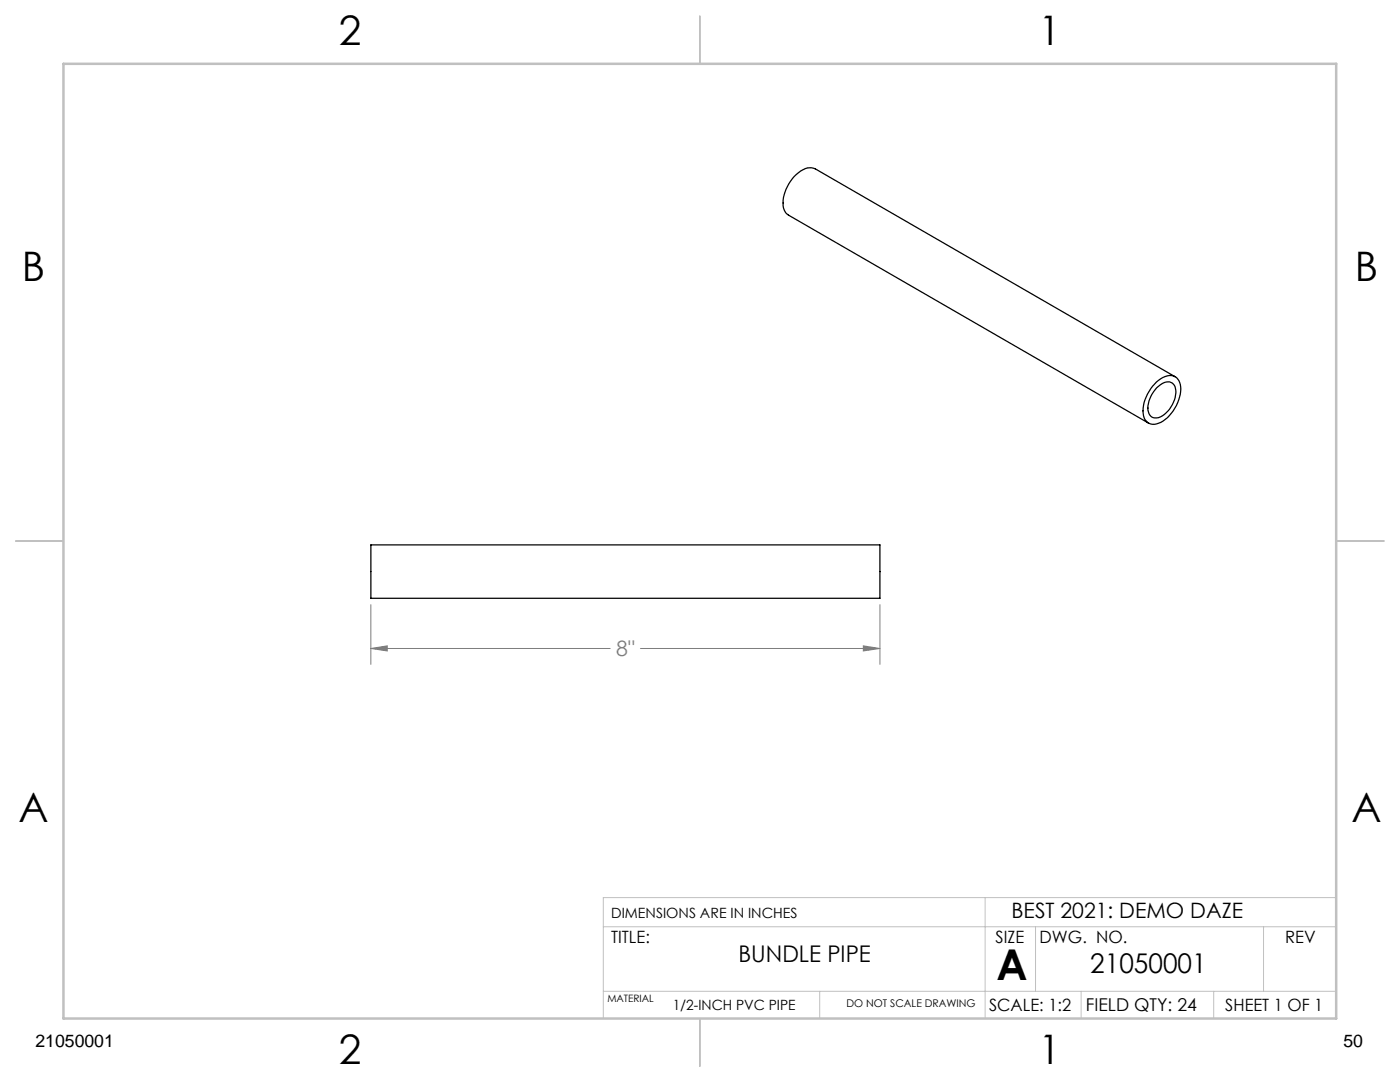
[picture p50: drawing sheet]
<svg xmlns="http://www.w3.org/2000/svg" width="279mm" height="216mm" viewBox="0 0 279 216" stroke-linecap="round" stroke-linejoin="round" font-family="sans-serif">
<defs><g id="words">
<text font-size="8.5" x="198.9" y="195.5">A</text>
<g font-size="8.1">
<text x="67.6" y="8.9">2</text>
<text x="207.3" y="8.9">1</text>
<text x="4.4" y="56.2">B</text>
<text x="270.4" y="56.2">B</text>
<text x="3.7" y="164.1">A</text>
<text x="269.7" y="164.1">A</text>
<text x="67.6" y="212.4">2</text>
<text x="207.3" y="212.4">1</text>
</g>
<text font-size="5.4" x="217.6" y="194.1">21050001</text>
<text font-size="4.6" x="147.4" y="191.9">BUNDLE PIPE</text>
<text font-size="4.2" fill="#808080" x="123" y="131">8&quot;</text>
<text font-size="4.2" x="201.9" y="183.1">BEST 2021: DEMO DAZE</text>
<g font-size="3.5">
<text x="216.7" y="201.7">FIELD QTY: 24</text>
<text x="7.1" y="208.8">21050001</text>
<text x="268.1" y="208.8">50</text>
</g>
<g font-size="3.4">
<text x="122" y="188.1">TITLE:</text>
<text x="198.7" y="188.1">SIZE</text>
<text x="207.5" y="188.1">DWG. NO.</text>
<text x="256.5" y="188.2">REV</text>
<text x="197.4" y="201.7">SCALE: 1:2</text>
<text x="244.5" y="201.7">SHEET 1 OF 1</text>
</g>
<g font-size="2.8">
<text x="122" y="183.1">DIMENSIONS ARE IN INCHES</text>
<text x="134.3" y="201.4">1/2-INCH PVC PIPE</text>
</g>
<text font-size="2.1" x="168.9" y="201">DO NOT SCALE DRAWING</text>
<text font-size="2" x="121.2" y="200">MATERIAL</text>
</g></defs>
<path d="M74 129.4l3.3-.5v1zM74 120.6v12M74 129.4h47.8M127.8 129.4h47.8M172.3 128.9l3.3 .5-3.3 .5zM175.6 120.6v12" fill="none" stroke="#808080" stroke-width=".2"/>
<path d="M196.6 179.1v24.1M266.7 179.1h-146.3v24.1M120.4 197.8h146.3M120.4 184.9h146.3M163.6 197.8v5.4M206.7 184.9v12.9M215.8 197.8v5.4M242.2 197.8v5.4M252.2 184.9v12.9" fill="none" stroke="#c0c0c0" stroke-width=".2"/>
<path d="M139.7 3.2v9.5M3.1 107.9h9.6M266.7 107.9h9.5M139.7 203.2v9.6" fill="none" stroke="#c0c0c0" stroke-width=".25"/>
<path d="M12.7 12.7h254v190.5h-254z" fill="none" stroke="#c0c0c0" stroke-width=".5"/>
<path d="M74 129.4l3.3-.5v1zM172.3 128.9l3.3 .5-3.3 .5z" fill="#808080"/>
<path d="M230.8 76.2a3.6 3.6 0 0 1 3.7-1.1 3.4 3.4 0 0 1 .9 4.1 7.7 7.7 0 0 1-4.6 5.4 2.07 2.07 0 0 1-2.7-2.1 8.4 8.4 0 0 1 2.7-6.3zM230.9 77.4a2.61 2.61 0 0 1 3.1-1 3.2 3.2 0 0 1 .2 3.9 5.1 5.1 0 0 1-3.3 3.1 1.62 1.62 0 0 1-1.8-2 6.3 6.3 0 0 1 1.8-4zM234.5 75.2l-71.8-41.5a3 3 0 0 0-3.3 .7 7.9 7.9 0 0 0-3 7.1l.5 1 .5 .4 71.8 41.5M74 108.7h101.6v10.7h-101.6z" fill="none" stroke="#000" stroke-width=".25"/>
<use href="#words"/>
</svg>
